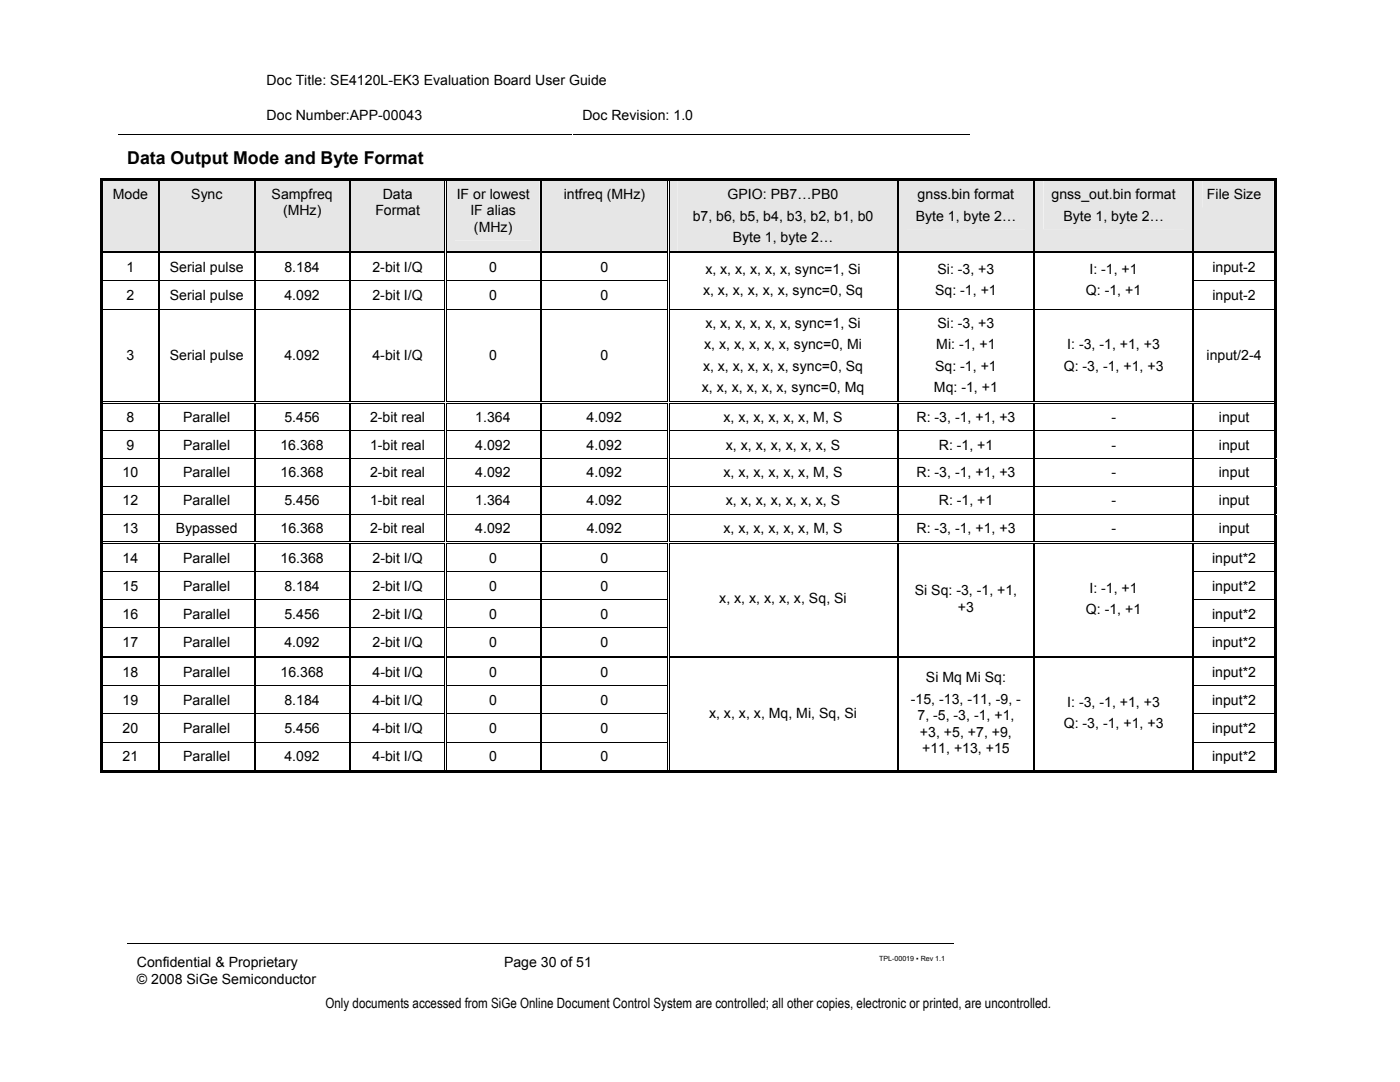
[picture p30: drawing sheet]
<svg xmlns="http://www.w3.org/2000/svg" width="279mm" height="216mm" viewBox="0 0 279 216" stroke-linecap="round" stroke-linejoin="round" font-family="sans-serif">
<defs><g id="words">
<text font-size="3.5" x="25.4" y="32.7">Data Output Mode and Byte Format</text>
<g font-size="2.8">
<text x="53.2" y="16.9">Doc Title: SE4120L-EK3 Evaluation Board User Guide</text>
<text x="53.2" y="24">Doc Number:APP-00043</text>
<text x="116.2" y="24">Doc Revision: 1.0</text>
<text x="22.5" y="39.8">Mode</text>
<text x="38.1" y="39.8">Sync</text>
<text x="54.2" y="39.8">Sampfreq</text>
<text x="76.4" y="39.8">Data</text>
<text x="91.1" y="39.8">IF or lowest</text>
<text x="112.5" y="39.8">intfreq (MHz)</text>
<text x="145.2" y="39.8">GPIO: PB7…PB0</text>
<text x="183.1" y="39.8">gnss.bin format</text>
<text x="209.8" y="39.8">gnss_out.bin format</text>
<text x="240.9" y="39.8">File Size</text>
<text x="56.5" y="43">(MHz)</text>
<text x="74.9" y="43">Format</text>
<text x="93.9" y="43">IF alias</text>
<text x="94.6" y="46.2">(MHz)</text>
<text x="138.2" y="44">b7, b6, b5, b4, b3, b2, b1, b0</text>
<text x="182.8" y="44">Byte 1, byte 2…</text>
<text x="212.2" y="44">Byte 1, byte 2…</text>
<text x="146.2" y="48.3">Byte 1, byte 2…</text>
<text x="25.3" y="54.3">1</text>
<text x="25.3" y="59.9">2</text>
<text x="33.9" y="54.3">Serial pulse</text>
<text x="33.9" y="59.9">Serial pulse</text>
<text x="56.8" y="54.3">8.184</text>
<text x="56.8" y="59.9">4.092</text>
<text x="74.3" y="54.3">2-bit I/Q</text>
<text x="74.3" y="59.9">2-bit I/Q</text>
<text x="97.6" y="54.3">0</text>
<text x="97.6" y="59.9">0</text>
<text x="119.9" y="54.3">0</text>
<text x="119.9" y="59.9">0</text>
<text x="140.3" y="58.9">x, x, x, x, x, x, sync=0, Sq</text>
<text x="140.8" y="54.6">x, x, x, x, x, x, sync=1, Si</text>
<text x="186.6" y="58.9">Sq: -1, +1</text>
<text x="187.1" y="54.6">Si: -3, +3</text>
<text x="216.7" y="58.9">Q: -1, +1</text>
<text x="217.4" y="54.6">I: -1, +1</text>
<text x="242" y="59.9">input-2</text>
<text x="242" y="54.3">input-2</text>
<text x="140.8" y="65.4">x, x, x, x, x, x, sync=1, Si</text>
<text x="187.1" y="65.4">Si: -3, +3</text>
<text x="25.3" y="71.9">3</text>
<text x="33.9" y="71.9">Serial pulse</text>
<text x="56.8" y="71.9">4.092</text>
<text x="74.3" y="71.9">4-bit I/Q</text>
<text x="97.6" y="71.9">0</text>
<text x="119.9" y="71.9">0</text>
<text x="140.5" y="69.7">x, x, x, x, x, x, sync=0, Mi</text>
<text x="186.9" y="69.7">Mi: -1, +1</text>
<text x="213" y="69.7">I: -3, -1, +1, +3</text>
<text x="240.8" y="71.9">input/2-4</text>
<text x="140.3" y="74">x, x, x, x, x, x, sync=0, Sq</text>
<text x="186.6" y="74">Sq: -1, +1</text>
<text x="212.3" y="74">Q: -3, -1, +1, +3</text>
<text x="140.1" y="78.3">x, x, x, x, x, x, sync=0, Mq</text>
<text x="186.4" y="78.3">Mq: -1, +1</text>
<text x="25.3" y="84.2">8</text>
<text x="25.3" y="89.7">9</text>
<text x="36.6" y="89.7">Parallel</text>
<text x="36.6" y="84.2">Parallel</text>
<text x="56" y="89.7">16.368</text>
<text x="56.8" y="84.2">5.456</text>
<text x="73.9" y="89.7">1-bit real</text>
<text x="73.9" y="84.2">2-bit real</text>
<text x="94.8" y="89.7">4.092</text>
<text x="94.9" y="84.2">1.364</text>
<text x="117.1" y="89.7">4.092</text>
<text x="117.1" y="84.2">4.092</text>
<text x="144.4" y="84.2">x, x, x, x, x, x, M, S</text>
<text x="144.9" y="89.7">x, x, x, x, x, x, x, S</text>
<text x="182.9" y="84.2">R: -3, -1, +1, +3</text>
<text x="187.4" y="89.7">R: -1, +1</text>
<text x="221.8" y="84.2">-</text>
<text x="221.8" y="89.7">-</text>
<text x="243.3" y="84.2">input</text>
<text x="243.3" y="89.7">input</text>
<text x="24.5" y="95.3">10</text>
<text x="36.6" y="95.3">Parallel</text>
<text x="56" y="95.3">16.368</text>
<text x="73.9" y="95.3">2-bit real</text>
<text x="94.9" y="95.3">4.092</text>
<text x="117.1" y="95.3">4.092</text>
<text x="144.4" y="95.3">x, x, x, x, x, x, M, S</text>
<text x="182.9" y="95.3">R: -3, -1, +1, +3</text>
<text x="221.8" y="95.3">-</text>
<text x="243.2" y="95.3">input</text>
<text x="24.5" y="100.8">12</text>
<text x="36.6" y="100.8">Parallel</text>
<text x="56.8" y="100.8">5.456</text>
<text x="73.9" y="100.8">1-bit real</text>
<text x="94.8" y="100.8">1.364</text>
<text x="117.1" y="100.8">4.092</text>
<text x="144.9" y="100.8">x, x, x, x, x, x, x, S</text>
<text x="187.4" y="100.8">R: -1, +1</text>
<text x="221.8" y="100.8">-</text>
<text x="243.3" y="100.8">input</text>
<text x="24.5" y="106.4">13</text>
<text x="35.1" y="106.4">Bypassed</text>
<text x="56" y="106.4">16.368</text>
<text x="73.9" y="106.4">2-bit real</text>
<text x="94.9" y="106.4">4.092</text>
<text x="117.1" y="106.4">4.092</text>
<text x="144.4" y="106.4">x, x, x, x, x, x, M, S</text>
<text x="182.9" y="106.4">R: -3, -1, +1, +3</text>
<text x="221.8" y="106.4">-</text>
<text x="243.3" y="106.4">input</text>
<text x="24.5" y="112.2">14</text>
<text x="36.6" y="112.2">Parallel</text>
<text x="56" y="112.2">16.368</text>
<text x="74.3" y="112.2">2-bit I/Q</text>
<text x="97.6" y="112.2">0</text>
<text x="119.9" y="112.2">0</text>
<text x="241.9" y="112.2">input*2</text>
<text x="24.5" y="117.9">15</text>
<text x="36.6" y="117.9">Parallel</text>
<text x="56.8" y="117.9">8.184</text>
<text x="74.3" y="117.9">2-bit I/Q</text>
<text x="97.6" y="117.9">0</text>
<text x="119.9" y="117.9">0</text>
<text x="182.6" y="118.8">Si Sq: -3, -1, +1,</text>
<text x="217.4" y="118.3">I: -1, +1</text>
<text x="241.9" y="117.9">input*2</text>
<text x="24.5" y="123.5">16</text>
<text x="36.6" y="123.5">Parallel</text>
<text x="56.8" y="123.5">5.456</text>
<text x="74.3" y="123.5">2-bit I/Q</text>
<text x="97.6" y="123.5">0</text>
<text x="119.9" y="123.5">0</text>
<text x="143.6" y="120.4">x, x, x, x, x, x, Sq, Si</text>
<text x="191.2" y="122">+3</text>
<text x="216.7" y="122.6">Q: -1, +1</text>
<text x="241.9" y="123.5">input*2</text>
<text x="24.5" y="129.1">17</text>
<text x="36.6" y="129.1">Parallel</text>
<text x="56.8" y="129.1">4.092</text>
<text x="74.3" y="129.1">2-bit I/Q</text>
<text x="97.6" y="129.1">0</text>
<text x="119.9" y="129.1">0</text>
<text x="241.9" y="129.1">input*2</text>
<text x="24.5" y="135">18</text>
<text x="36.6" y="135">Parallel</text>
<text x="56" y="135">16.368</text>
<text x="74.3" y="135">4-bit I/Q</text>
<text x="97.6" y="135">0</text>
<text x="119.9" y="135">0</text>
<text x="184.8" y="136.2">Si Mq Mi Sq:</text>
<text x="241.9" y="135">input*2</text>
<text x="24.5" y="140.7">19</text>
<text x="36.6" y="140.7">Parallel</text>
<text x="56.8" y="140.7">8.184</text>
<text x="74.3" y="140.7">4-bit I/Q</text>
<text x="97.6" y="140.7">0</text>
<text x="119.9" y="140.7">0</text>
<text x="141.5" y="143.2">x, x, x, x, Mq, Mi, Sq, Si</text>
<text x="181.8" y="140.5">-15, -13, -11, -9, -</text>
<text x="183.1" y="143.7">7, -5, -3, -1, +1,</text>
<text x="213" y="141">I: -3, -1, +1, +3</text>
<text x="241.9" y="140.7">input*2</text>
<text x="24.5" y="146.3">20</text>
<text x="36.6" y="146.3">Parallel</text>
<text x="56.8" y="146.3">5.456</text>
<text x="74.3" y="146.3">4-bit I/Q</text>
<text x="97.6" y="146.3">0</text>
<text x="119.9" y="146.3">0</text>
<text x="183.6" y="147">+3, +5, +7, +9,</text>
<text x="212.3" y="145.3">Q: -3, -1, +1, +3</text>
<text x="241.9" y="146.3">input*2</text>
<text x="24.5" y="151.9">21</text>
<text x="36.6" y="151.9">Parallel</text>
<text x="56.8" y="151.9">4.092</text>
<text x="74.3" y="151.9">4-bit I/Q</text>
<text x="97.6" y="151.9">0</text>
<text x="119.9" y="151.9">0</text>
<text x="184" y="150.2">+11, +13, +15</text>
<text x="241.9" y="151.9">input*2</text>
<text x="27.3" y="193">Confidential &amp; Proprietary</text>
<text x="27.3" y="196.3">© 2008 SiGe Semiconductor</text>
<text x="100.6" y="193">Page 30 of 51</text>
<text x="65" y="201.1">Only documents accessed from SiGe Online Document Control System are controlled; all other copies, electronic or printed, are uncontrolled.</text>
</g>
<text font-size="1.4" x="175.5" y="191.7">TPL-00019 ▪ Rev 1.1</text>
</g></defs>
<path d="M23.6 26.9h27.6M51.4 26.9h62.8M114.4 26.9h79.1M25.4 188.2h165" fill="none" stroke="#000" stroke-width=".2"/>
<g fill="#e6e6e6">
<path d="M20.6 36.1h11v14h-11z"/>
<path d="M22.2 36.1h7.6v5.3h-7.6z"/>
<path d="M31.9 36.1h18.8v14h-18.8z"/>
<path d="M33.7 36.1h15.2v5.3h-15.2z"/>
<path d="M50.9 36.1h18.8v14h-18.8z"/>
<path d="M52.7 36.1h15.2v4.3h-15.2z"/>
<path d="M52.7 40.4h15.2v4.3h-15.2z"/>
<path d="M70 36.1h18.6v14h-18.6z"/>
<path d="M71.8 36.1h15.2v4.3h-15.2z"/>
<path d="M71.8 40.4h15.2v4.3h-15.2z"/>
<path d="M89.2 36.1h18.5v14h-18.5z"/>
<path d="M90.8 36.1h15.2v4.3h-15.2z"/>
<path d="M90.8 40.4h15.2v3.2h-15.2z"/>
<path d="M90.8 43.6h15.2v4.3h-15.2z"/>
<path d="M108.2 36.1h24.9v14h-24.9z"/>
<path d="M109.9 36.1h21.5v5.3h-21.5z"/>
<path d="M133.6 36.1h45.5v14h-45.5z"/>
<path d="M135.3 36.1h42v5.3h-42z"/>
<path d="M135.3 41.4h42v4.3h-42z"/>
<path d="M135.3 45.7h42v4.4h-42z"/>
<path d="M179.3 36.1h26.9v14h-26.9z"/>
<path d="M181.1 36.1h23.4v5.3h-23.4z"/>
<path d="M181.1 41.4h23.4v4.3h-23.4z"/>
<path d="M206.5 36.1h31.5v14h-31.5z"/>
<path d="M208.3 36.1h27.9v5.3h-27.9z"/>
<path d="M208.3 41.4h27.9v4.3h-27.9z"/>
<path d="M238.3 36.1h15.9v14h-15.9z"/>
<path d="M240 36.1h12.6v5.3h-12.6z"/>
</g>
<g fill="#000">
<path d="M20 35.6h.6v.5h-.6zM20 36.1h.6v14h-.6zM20 35.6h159.6v.5h-159.6zM179.6 35.6h26.6v.5h-26.6zM206.2 35.6h48.5v.5h-48.5zM254.2 35.6h.5v.5h-.5zM254.2 36.1h.5v14h-.5zM20 50.1h.6v.5h-.6zM20 50.6h.6v5.3h-.6zM20 55.9h.6v.3h-.6zM20 56.2h.6v5.4h-.6zM31.6 50.6h.3z"/>
<path d="M31.6 55.9h.3v.3h-.3zM31.6 50.1h.5v.1h-.5zM31.6 50.4h.5v.2h-.5zM50.7 50.6h.2zM50.7 55.9h.2v.3h-.2zM50.7 50.1h.5v.1h-.5zM50.7 50.4h.5v.2h-.5zM69.7 50.6h.3zM69.7 55.9h.3v.3h-.3zM69.7 50.1h.5v.1h-.5zM69.7 50.4h.5v.2h-.5zM88.6 50.6h.2z"/>
<path d="M88.6 50.1h.2v.1h-.2zM88.6 50.4h.2v.2h-.2zM88.6 55.9h.2v.3h-.2zM89 50.6h.2zM89 50.1h.2v.1h-.2zM89 50.4h.2v.2h-.2zM89 55.9h.2v.3h-.2zM107.7 50.6h.2zM107.7 50.1h.2v.1h-.2zM107.7 50.4h.2v.2h-.2zM107.7 55.9h.2v.3h-.2zM108 50.6h.2z"/>
<path d="M108 50.1h.2v.1h-.2zM108 50.4h.2v.2h-.2zM108 55.9h.2v.3h-.2zM133.1 50.6h.2zM133.1 50.1h.2v.1h-.2zM133.1 50.4h.2v.2h-.2zM133.1 55.9h.2v.3h-.2zM133.4 50.6h.2zM133.4 50.1h.2v.1h-.2zM133.4 50.4h.2v.2h-.2zM133.4 55.9h.2v.3h-.2zM179.1 50.6h.2z"/>
<path d="M179.1 55.9h.2v.3h-.2zM179.1 50.1h.5v.1h-.5zM179.1 50.4h.5v.2h-.5zM206.2 50.6h.3zM206.2 55.9h.3v.3h-.3zM206.2 50.1h.6v.1h-.6zM206.2 50.4h.6v.2h-.6zM238 50.6h.3zM238 55.9h.3v.3h-.3zM238 50.1h.5v.1h-.5zM238 50.4h.5v.2h-.5zM254.2 50.1h.5v.5h-.5z"/>
<path d="M254.2 50.6h.5v5.3h-.5zM254.2 55.9h.5v.3h-.5zM254.2 56.2h.5v5.4h-.5zM20 61.7h.6v18.3h-.6zM88.6 61.6h.2v.1h-.2zM89 61.6h.2v.1h-.2zM107.7 61.6h.2v.1h-.2zM108 61.6h.2v.1h-.2zM133.1 61.6h.2v.1h-.2zM133.4 61.6h.2v.1h-.2zM254.2 61.7h.5v18.3h-.5zM20 80h.6v.5h-.6z"/>
<path d="M20 80.5h.6v5.4h-.6zM20 86.1h.6v5.3h-.6zM20 91.6h.6v5.4h-.6zM20 97.2h.6v5.3h-.6zM31.6 80.5h.3zM31.6 80h.5v.2h-.5zM31.6 80.3h.5v.2h-.5zM50.7 80.5h.2zM50.7 80h.5v.2h-.5zM50.7 80.3h.5v.2h-.5zM69.7 80.5h.3zM69.7 80h.5v.2h-.5z"/>
<path d="M69.7 80.3h.5v.2h-.5zM88.6 80.5h.2zM88.6 80h.2v.2h-.2zM88.6 80.3h.2v.2h-.2zM88.6 85.9h.2v.2h-.2zM88.6 91.4h.2v.2h-.2zM88.6 97h.2v.2h-.2zM89 80.5h.2zM89 80h.2v.2h-.2zM89 80.3h.2v.2h-.2zM89 85.9h.2v.2h-.2zM89 91.4h.2v.2h-.2z"/>
<path d="M89 97h.2v.2h-.2zM107.7 80.5h.2zM107.7 80h.2v.2h-.2zM107.7 80.3h.2v.2h-.2zM107.7 85.9h.2v.2h-.2zM107.7 91.4h.2v.2h-.2zM107.7 97h.2v.2h-.2zM108 80.5h.2zM108 80h.2v.2h-.2zM108 80.3h.2v.2h-.2zM108 85.9h.2v.2h-.2zM108 91.4h.2v.2h-.2z"/>
<path d="M108 97h.2v.2h-.2zM133.1 80.5h.2zM133.1 80h.2v.2h-.2zM133.1 80.3h.2v.2h-.2zM133.1 85.9h.2v.2h-.2zM133.1 91.4h.2v.2h-.2zM133.1 97h.2v.2h-.2zM133.4 80.5h.2zM133.4 80h.2v.2h-.2zM133.4 80.3h.2v.2h-.2zM133.4 85.9h.2v.2h-.2zM133.4 91.4h.2v.2h-.2z"/>
<path d="M133.4 97h.2v.2h-.2zM179.1 80.5h.2zM179.1 80h.5v.2h-.5zM179.1 80.3h.5v.2h-.5zM206.2 80.5h.3zM206.2 80h.6v.2h-.6zM206.2 80.3h.6v.2h-.6zM238 80.5h.3zM238 80h.5v.2h-.5zM238 80.3h.5v.2h-.5zM254.2 80h.5v.5h-.5zM254.2 80.5h.5v5.4h-.5z"/>
<path d="M254.2 86.1h.5v5.3h-.5zM254.2 91.6h.5v5.4h-.5zM254.2 97.2h.5v5.3h-.5zM20 102.7h.6v5.4h-.6zM20 108.1h.6v.5h-.6zM20 108.6h.6v5.4h-.6zM20 114h.6v.2h-.6zM20 114.2h.6v5.4h-.6zM20 119.6h.6v.2h-.6zM20 119.8h.6v5.4h-.6zM31.6 108.6h.3zM31.6 114h.3v.2h-.3z"/>
<path d="M31.6 119.6h.3v.2h-.3zM31.6 108.1h.5v.1h-.5zM31.6 108.4h.5v.2h-.5zM50.7 108.6h.2zM50.7 114h.2v.2h-.2zM50.7 119.6h.2v.2h-.2zM50.7 108.1h.5v.1h-.5zM50.7 108.4h.5v.2h-.5zM69.7 108.6h.3zM69.7 114h.3v.2h-.3zM69.7 119.6h.3v.2h-.3zM69.7 108.1h.5v.1h-.5z"/>
<path d="M69.7 108.4h.5v.2h-.5zM88.6 102.5h.2v.2h-.2zM88.6 108.6h.2zM88.6 108.1h.2v.1h-.2zM88.6 108.4h.2v.2h-.2zM88.6 114h.2v.2h-.2zM88.6 119.6h.2v.2h-.2zM89 102.5h.2v.2h-.2zM89 108.6h.2zM89 108.1h.2v.1h-.2zM89 108.4h.2v.2h-.2zM89 114h.2v.2h-.2z"/>
<path d="M89 119.6h.2v.2h-.2zM107.7 102.5h.2v.2h-.2zM107.7 108.6h.2zM107.7 108.1h.2v.1h-.2zM107.7 108.4h.2v.2h-.2zM107.7 114h.2v.2h-.2zM107.7 119.6h.2v.2h-.2zM108 102.5h.2v.2h-.2zM108 108.6h.2zM108 108.1h.2v.1h-.2zM108 108.4h.2v.2h-.2zM108 114h.2v.2h-.2z"/>
<path d="M108 119.6h.2v.2h-.2zM133.1 102.5h.2v.2h-.2zM133.1 108.6h.2zM133.1 108.1h.2v.1h-.2zM133.1 108.4h.2v.2h-.2zM133.1 114h.2v.2h-.2zM133.1 119.6h.2v.2h-.2zM133.4 102.5h.2v.2h-.2zM133.4 108.6h.2zM133.4 108.1h.2v.1h-.2zM133.4 108.4h.2v.2h-.2zM133.4 114h.2v.2h-.2z"/>
<path d="M133.4 119.6h.2v.2h-.2zM179.1 108.6h.2zM179.1 114h.2v.2h-.2zM179.1 119.6h.2v.2h-.2zM179.1 108.1h.5v.1h-.5zM179.1 108.4h.5v.2h-.5zM206.2 108.6h.3zM206.2 114h.3v.2h-.3zM206.2 119.6h.3v.2h-.3zM206.2 108.1h.6v.1h-.6zM206.2 108.4h.6v.2h-.6zM238 108.6h.3z"/>
<path d="M238 114h.3v.2h-.3zM238 119.6h.3v.2h-.3zM238 108.1h.5v.1h-.5zM238 108.4h.5v.2h-.5zM254.2 102.7h.5v5.4h-.5zM254.2 108.1h.5v.5h-.5zM254.2 108.6h.5v5.4h-.5zM254.2 114h.5v.2h-.5zM254.2 114.2h.5v5.4h-.5zM254.2 119.6h.5v.2h-.5zM254.2 119.8h.5v5.4h-.5zM20 125.2h.6v.3h-.6z"/>
<path d="M20 125.5h.6v5.3h-.6zM20 130.8h.6v.6h-.6zM20 131.4h.6v5.3h-.6zM20 136.7h.6v.3h-.6zM20 137h.6v5.3h-.6zM31.6 125.2h.3v.3h-.3zM31.6 131.3l.3 .1zM31.6 136.7h.3v.3h-.3zM31.6 130.8h.5v.2h-.5zM31.6 131.2h.5v.1h-.5zM50.7 125.2h.2v.3h-.2zM50.7 131.3l.2 .1z"/>
<path d="M50.7 136.7h.2v.3h-.2zM50.7 130.8h.5v.2h-.5zM50.7 131.2h.5v.1h-.5zM69.7 125.2h.3v.3h-.3zM69.7 131.3l.3 .1zM69.7 136.7h.3v.3h-.3zM69.7 130.8h.5v.2h-.5zM69.7 131.2h.5v.1h-.5zM88.6 125.2h.2v.3h-.2zM88.6 131.3l.2 .1zM88.6 130.8h.2v.2h-.2zM88.6 131.2h.2v.1h-.2z"/>
<path d="M88.6 136.7h.2v.3h-.2zM89 125.2h.2v.3h-.2zM89 131.3l.2 .1zM89 130.8h.2v.2h-.2zM89 131.2h.2v.1h-.2zM89 136.7h.2v.3h-.2zM107.7 125.2h.2v.3h-.2zM107.7 131.3l.2 .1zM107.7 130.8h.2v.2h-.2zM107.7 131.2h.2v.1h-.2zM107.7 136.7h.2v.3h-.2zM108 125.2h.2v.3h-.2z"/>
<path d="M108 131.3l.2 .1zM108 130.8h.2v.2h-.2zM108 131.2h.2v.1h-.2zM108 136.7h.2v.3h-.2zM133.1 125.2h.2v.3h-.2zM133.1 131.3l.2 .1zM133.1 130.8h.2v.2h-.2zM133.1 131.2h.2v.1h-.2zM133.1 136.7h.2v.3h-.2zM133.4 125.2h.2v.3h-.2zM133.4 131.3l.2 .1zM133.4 130.8h.2v.2h-.2z"/>
<path d="M133.4 131.2h.2v.1h-.2zM133.4 136.7h.2v.3h-.2zM179.1 125.2h.2v.3h-.2zM179.1 131.3l.2 .1zM179.1 136.7h.2v.3h-.2zM179.1 130.8h.5v.2h-.5zM179.1 131.2h.5v.1h-.5zM206.2 125.2h.3v.3h-.3zM206.2 131.3l.3 .1zM206.2 136.7h.3v.3h-.3zM206.2 130.8h.6v.2h-.6zM206.2 131.2h.6v.1h-.6z"/>
<path d="M238 125.2h.3v.3h-.3zM238 131.3l.3 .1zM238 136.7h.3v.3h-.3zM238 130.8h.5v.2h-.5zM238 131.2h.5v.1h-.5zM254.2 125.2h.5v.3h-.5zM254.2 125.5h.5v5.3h-.5zM254.2 130.8h.5v.6h-.5zM254.2 131.4h.5v5.3h-.5zM254.2 136.7h.5v.3h-.5zM254.2 137h.5v5.3h-.5zM20 142.3h.6v.3h-.6z"/>
<path d="M20 142.6h.6v5.4h-.6zM20 148h.6v.3h-.6zM20 148.3h.6v5.8h-.6zM20 153.6h11.6v.5h-11.6zM31.6 142.3h.3v.3h-.3zM31.6 148h.3v.3h-.3zM31.6 153.6h19.1v.5h-19.1zM50.7 142.3h.2v.3h-.2zM50.7 148h.2v.3h-.2zM50.7 153.6h19v.5h-19zM69.7 142.3h.3v.3h-.3zM69.7 148h.3v.3h-.3z"/>
<path d="M69.7 153.6h18.9v.5h-18.9zM88.6 142.3h.2v.3h-.2zM88.6 148h.2v.3h-.2zM89 142.3h.2v.3h-.2zM89 148h.2v.3h-.2zM88.6 153.6h19.1v.5h-19.1zM107.7 142.3h.2v.3h-.2zM107.7 148h.2v.3h-.2zM108 142.3h.2v.3h-.2zM108 148h.2v.3h-.2zM107.7 153.6h25.4v.5h-25.4zM133.1 142.3h.2v.3h-.2z"/>
<path d="M133.1 148h.2v.3h-.2zM133.4 142.3h.2v.3h-.2zM133.4 148h.2v.3h-.2zM133.1 153.6h46v.5h-46zM179.1 142.3h.2v.3h-.2zM179.1 148h.2v.3h-.2zM179.1 153.6h.5v.5h-.5zM179.6 153.6h26.6v.5h-26.6zM206.2 142.3h.3v.3h-.3zM206.2 148h.3v.3h-.3zM206.2 153.6h31.8v.5h-31.8zM238 142.3h.3v.3h-.3z"/>
<path d="M238 148h.3v.3h-.3zM238 153.6h16.2v.5h-16.2zM254.2 142.3h.5v.3h-.5zM254.2 142.6h.5v5.4h-.5zM254.2 148h.5v.3h-.5zM254.2 148.3h.5v5.8h-.5zM254.2 153.6h.5v.5h-.5z"/>
</g>
<g fill="none" stroke="#000" stroke-width=".25">
<path d="M31.7 36.1v14M50.8 36.1v14M69.8 36.1v14M179.2 36.1v14M206.4 36.1v14M238.1 36.1v14M31.7 50.6v5.3M31.7 56.2v5.4M50.8 50.6v5.3M50.8 56.2v5.4M69.8 50.6v5.3M69.8 56.2v5.4"/>
<path d="M179.2 50.6v5.3M179.2 56.2v5.4M206.4 50.6v5.3M206.4 56.2v5.4M238.1 50.6v5.3M238.1 56.2v5.4M31.7 61.7v18.3M50.8 61.7v18.3M69.8 61.7v18.3M179.2 61.7v18.3M206.4 61.7v18.3M238.1 61.7v18.3"/>
<path d="M31.7 80.5v5.4M31.7 86.1v5.3M31.7 91.6v5.4M31.7 97.2v5.3M50.8 80.5v5.4M50.8 86.1v5.3M50.8 91.6v5.4M50.8 97.2v5.3M69.8 80.5v5.4M69.8 86.1v5.3M69.8 91.6v5.4M69.8 97.2v5.3"/>
<path d="M179.2 80.5v5.4M179.2 86.1v5.3M179.2 91.6v5.4M179.2 97.2v5.3M206.4 80.5v5.4M206.4 86.1v5.3M206.4 91.6v5.4M206.4 97.2v5.3M238.1 80.5v5.4M238.1 86.1v5.3M238.1 91.6v5.4M238.1 97.2v5.3"/>
<path d="M31.7 102.7v5.4M31.7 108.6v5.4M31.7 114.2v5.4M31.7 119.8v5.4M50.8 102.7v5.4M50.8 108.6v5.4M50.8 114.2v5.4M50.8 119.8v5.4M69.8 102.7v5.4M69.8 108.6v5.4M69.8 114.2v5.4M69.8 119.8v5.4"/>
<path d="M179.2 102.7v5.4M179.2 108.6v5.4M179.2 114.2v5.4M179.2 119.8v5.4M206.4 102.7v5.4M206.4 108.6v5.4M206.4 114.2v5.4M206.4 119.8v5.4M238.1 102.7v5.4M238.1 108.6v5.4M238.1 114.2v5.4M238.1 119.8v5.4"/>
<path d="M31.7 125.5v5.3M31.7 131.4v5.3M31.7 137v5.3M50.8 125.5v5.3M50.8 131.4v5.3M50.8 137v5.3M69.8 125.5v5.3M69.8 131.4v5.3M69.8 137v5.3M179.2 125.5v5.3M179.2 131.4v5.3M179.2 137v5.3"/>
<path d="M206.4 125.5v5.3M206.4 131.4v5.3M206.4 137v5.3M238.1 125.5v5.3M238.1 131.4v5.3M238.1 137v5.3M31.7 142.6v5.4M31.7 148.3v5.3M50.8 142.6v5.4M50.8 148.3v5.3M69.8 142.6v5.4M69.8 148.3v5.3"/>
<path d="M179.2 142.6v5.4M179.2 148.3v5.3M206.4 142.6v5.4M206.4 148.3v5.3M238.1 142.6v5.4M238.1 148.3v5.3"/>
</g>
<g fill="none" stroke="#000" stroke-width=".2">
<path d="M88.7 36.1v14M89.1 36.1v14M107.8 36.1v14M108.1 36.1v14M133.2 36.1v14M133.5 36.1v14M20.6 50.1h11M20.6 50.5h11M20.6 56h11M31.9 56h18.8M32.1 50.1h18.6M32.1 50.5h18.6"/>
<path d="M50.9 56h18.8M51.2 50.1h18.5M51.2 50.5h18.5M70 56h18.6M70.2 50.1h18.4M70.2 50.5h18.4M88.7 50.6v5.3M88.7 56.2v5.4M89.1 50.6v5.3M89.1 56.2v5.4M89.2 50.1h18.5M89.2 50.5h18.5"/>
<path d="M89.2 56h18.5M107.8 50.6v5.3M107.8 56.2v5.4M108.1 50.6v5.3M108.1 56.2v5.4M108.2 50.1h24.9M108.2 50.5h24.9M108.2 56h24.9M133.2 50.6v5.3M133.2 56.2v5.4M133.5 50.6v5.3M133.5 56.2v5.4"/>
<path d="M133.6 50.1h45.5M133.6 50.5h45.5M179.6 50.1h26.6M179.6 50.5h26.6M206.8 50.1h31.2M206.8 50.5h31.2M238.3 56h15.9M238.5 50.1h15.7M238.5 50.5h15.7M20 61.7h68.6M88.7 61.7v18.3M89.1 61.7v18.3"/>
<path d="M89.2 61.7h18.5M107.8 61.7v18.3M108.1 61.7v18.3M108.2 61.7h24.9M133.2 61.7v18.3M133.5 61.7v18.3M133.6 61.7h121.1M20 86h68.6M20 91.5h68.6M20 97.1h68.6M20.6 80.1h11M20.6 80.4h11"/>
<path d="M32.1 80.1h18.6M32.1 80.4h18.6M51.2 80.1h18.5M51.2 80.4h18.5M70.2 80.1h18.4M70.2 80.4h18.4M88.7 80.5v5.4M88.7 86.1v5.3M88.7 91.6v5.4M88.7 97.2v5.3M89.1 80.5v5.4M89.1 86.1v5.3"/>
<path d="M89.1 91.6v5.4M89.1 97.2v5.3M89.2 80.1h18.5M89.2 80.4h18.5M89.2 86h18.5M89.2 91.5h18.5M89.2 97.1h18.5M107.8 80.5v5.4M107.8 86.1v5.3M107.8 91.6v5.4M107.8 97.2v5.3M108.1 80.5v5.4"/>
<path d="M108.1 86.1v5.3M108.1 91.6v5.4M108.1 97.2v5.3M108.2 80.1h24.9M108.2 80.4h24.9M108.2 86h24.9M108.2 91.5h24.9M108.2 97.1h24.9M133.2 80.5v5.4M133.2 86.1v5.3M133.2 91.6v5.4M133.2 97.2v5.3"/>
<path d="M133.5 80.5v5.4M133.5 86.1v5.3M133.5 91.6v5.4M133.5 97.2v5.3M133.6 80.1h45.5M133.6 80.4h45.5M133.6 86h121.1M133.6 91.5h121.1M133.6 97.1h121.1M179.6 80.1h26.6M179.6 80.4h26.6M206.8 80.1h31.2"/>
<path d="M206.8 80.4h31.2M238.5 80.1h15.7M238.5 80.4h15.7M20 102.6h68.6M20.6 108.1h11M20.6 108.5h11M20.6 114h11M20.6 119.7h11M31.9 114h18.8M31.9 119.7h18.8M32.1 108.1h18.6M32.1 108.5h18.6"/>
<path d="M50.9 114h18.8M50.9 119.7h18.8M51.2 108.1h18.5M51.2 108.5h18.5M70 114h18.6M70 119.7h18.6M70.2 108.1h18.4M70.2 108.5h18.4M88.7 102.7v5.4M88.7 108.6v5.4M88.7 114.2v5.4M88.7 119.8v5.4"/>
<path d="M89.1 102.7v5.4M89.1 108.6v5.4M89.1 114.2v5.4M89.1 119.8v5.4M89.2 102.6h18.5M89.2 108.1h18.5M89.2 108.5h18.5M89.2 114h18.5M89.2 119.7h18.5M107.8 102.7v5.4M107.8 108.6v5.4M107.8 114.2v5.4"/>
<path d="M107.8 119.8v5.4M108.1 102.7v5.4M108.1 108.6v5.4M108.1 114.2v5.4M108.1 119.8v5.4M108.2 102.6h24.9M108.2 108.1h24.9M108.2 108.5h24.9M108.2 114h24.9M108.2 119.7h24.9M133.2 102.7v5.4M133.2 108.6v5.4"/>
<path d="M133.2 114.2v5.4M133.2 119.8v5.4M133.5 102.7v5.4M133.5 108.6v5.4M133.5 114.2v5.4M133.5 119.8v5.4M133.6 102.6h121.1M133.6 108.1h45.5M133.6 108.5h45.5M179.6 108.1h26.6M179.6 108.5h26.6M206.8 108.1h31.2"/>
<path d="M206.8 108.5h31.2M238.3 114h15.9M238.3 119.7h15.9M238.5 108.1h15.7M238.5 108.5h15.7M20.6 125.3h11M20.6 130.9h11M20.6 131.3h11M20.6 136.8h11M31.9 125.3h18.8M31.9 136.8h18.8M32.1 130.9h18.6"/>
<path d="M32.1 131.3h18.6M50.9 125.3h18.8M50.9 136.8h18.8M51.2 130.9h18.5M51.2 131.3h18.5M70 125.3h18.6M70 136.8h18.6M70.2 130.9h18.4M70.2 131.3h18.4M88.7 125.5v5.3M88.7 131.4v5.3M88.7 137v5.3"/>
<path d="M89.1 125.5v5.3M89.1 131.4v5.3M89.1 137v5.3M89.2 125.3h18.5M89.2 130.9h18.5M89.2 131.3h18.5M89.2 136.8h18.5M107.8 125.5v5.3M107.8 131.4v5.3M107.8 137v5.3M108.1 125.5v5.3M108.1 131.4v5.3"/>
<path d="M108.1 137v5.3M108.2 125.3h24.9M108.2 130.9h24.9M108.2 131.3h24.9M108.2 136.8h24.9M133.2 125.5v5.3M133.2 131.4v5.3M133.2 137v5.3M133.5 125.5v5.3M133.5 131.4v5.3M133.5 137v5.3M133.6 130.9h45.5"/>
<path d="M133.6 131.3h45.5M179.6 130.9h26.6M179.6 131.3h26.6M206.8 130.9h31.2M206.8 131.3h31.2M238.3 125.3h15.9M238.3 136.8h15.9M238.5 130.9h15.7M238.5 131.3h15.7M20.6 142.4h11M20.6 148.1h11M31.9 142.4h18.8"/>
<path d="M31.9 148.1h18.8M50.9 142.4h18.8M50.9 148.1h18.8M70 142.4h18.6M70 148.1h18.6M88.7 142.6v5.4M88.7 148.3v5.3M89.1 142.6v5.4M89.1 148.3v5.3M89.2 142.4h18.5M89.2 148.1h18.5M107.8 142.6v5.4"/>
<path d="M107.8 148.3v5.3M108.1 142.6v5.4M108.1 148.3v5.3M108.2 142.4h24.9M108.2 148.1h24.9M133.2 142.6v5.4M133.2 148.3v5.3M133.5 142.6v5.4M133.5 148.3v5.3M238.3 142.4h15.9M238.3 148.1h15.9"/>
</g>
<use href="#words"/>
</svg>
